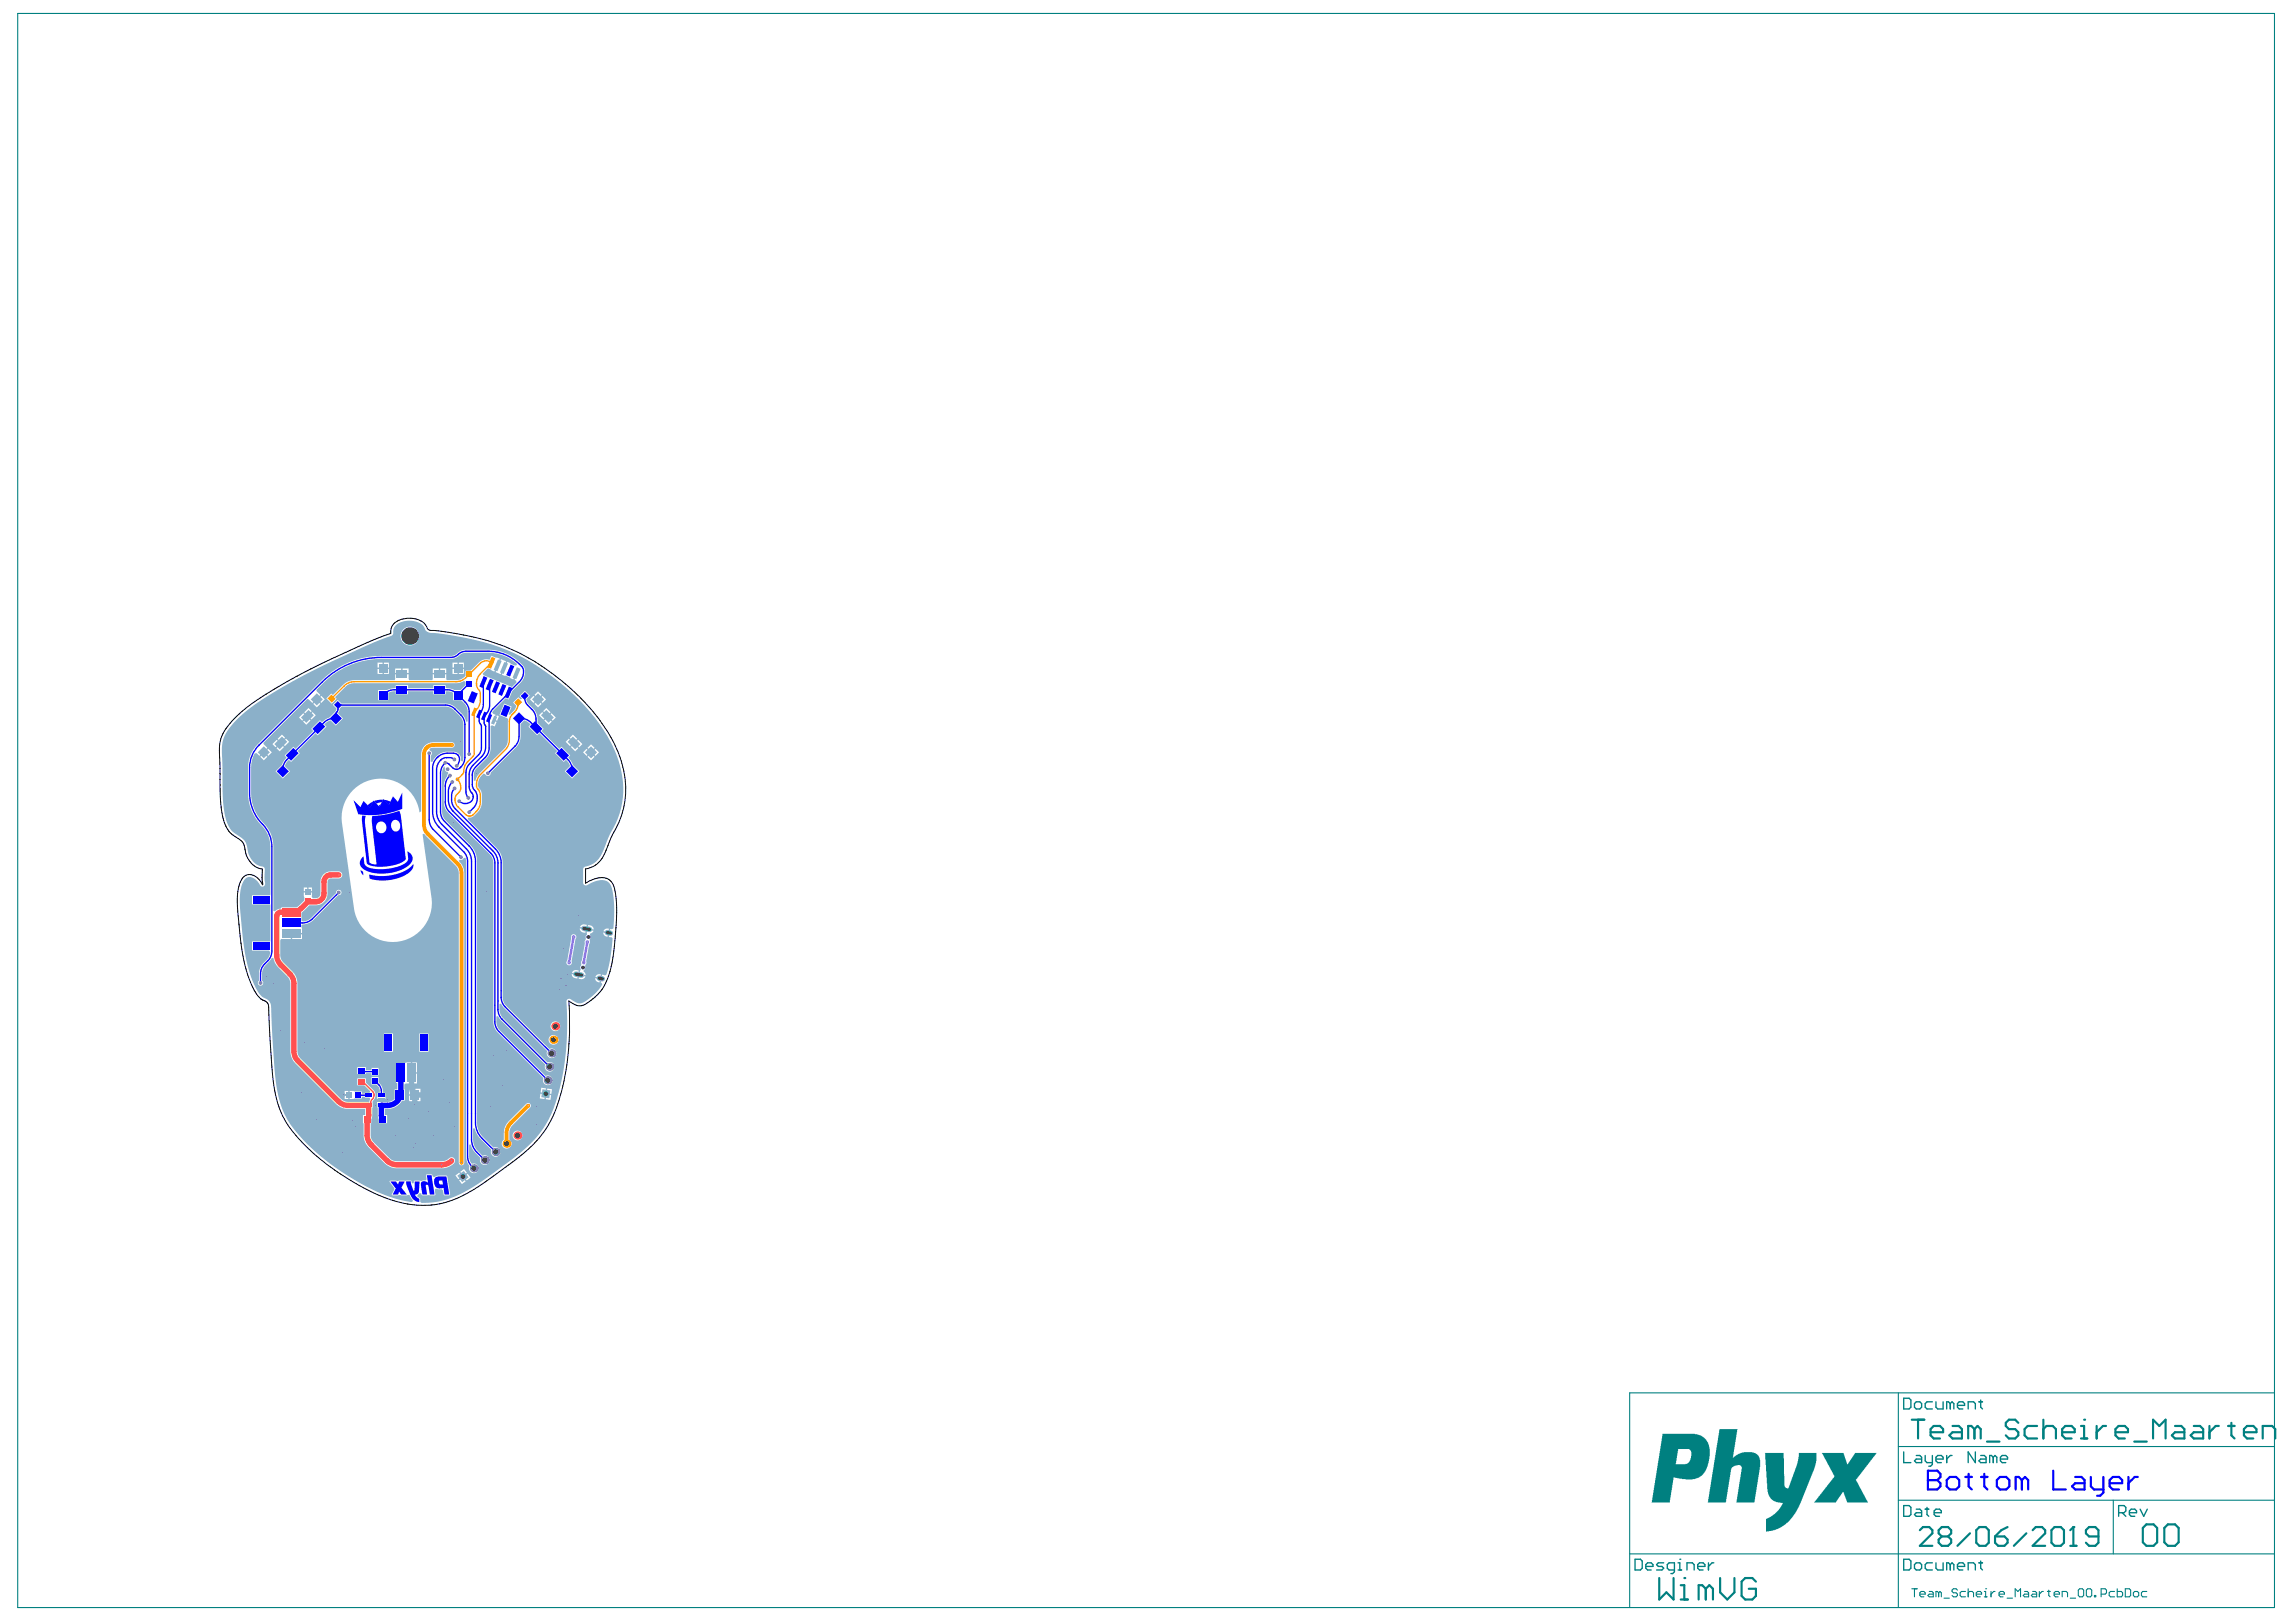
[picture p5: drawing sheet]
<svg xmlns="http://www.w3.org/2000/svg" width="297mm" height="210mm" viewBox="0 0 297 210" stroke-linecap="round" stroke-linejoin="round" font-family="sans-serif">
<g fill="#008080">
<path d="M228.3 188h2.4l.2 4.3 .2 .3h.1h.2l1.1-3.1 .2-1v-.5h2.3v1.1l-.4 1.2-1.8 4.6-.8 1.3-1 1.1-1 .6-.8 .2-.7 .1v-1.1a.45 .45 0 0 1 .4-.7l.7-.4 .5-.6 .5-.9-.6-.1-.6-.2-.4-.3-.2-.5-.2-.7z"/>
<path d="M235.7 188h2.8l.4 1.5 .2-.1 .9-1.4h2.8l-2.6 3.4a.38 .38 0 0 0 .1 .5l1.4 2.5h-2.7l-.5-1.3h-.1l-.9 1.3h-2.8l2.2-2.7 .2-.3a.34 .34 0 0 0 .1-.6z"/>
<path d="M222.5 184.9h2.3l-.6 3.7 .7-.5 .7-.2 1.3 .1 .4 .2 .3 .4 .1 .3v.9l-.7 4.6h-2.4l.7-4.1a.58 .58 0 0 0-.1-.7h-.7l-.3 .2a.59 .59 0 0 0-.3 .7l-.6 3.9h-2.4z"/>
<path d="M215.1 185.5h4.2l.8 .3 .6 .5 .4 .7 .1 .5-.1 1.3-.2 .9-.3 .7-.4 .6-.4 .2-.8 .3h-.9l-1.6-.3-.5 3.2h-2.3zM217.1 187.5l-.3 2h1.3l.3-.1 .3-.5 .1-.8a.56 .56 0 0 0-.3-.6z"/>
</g>
<g fill="none" stroke="#008080" stroke-width=".14">
<path d="M2.3 1.7h292v206.3h-292zM245.6 180.3v27.7M245.6 194.1h48.7M245.6 187.2h48.7M273.4 194.1v7M294.3 180.3h-83.5v27.7M210.8 201.1h83.5M247.3 205.6h.7M247.7 205.6v1M248.4 206.3h.7v-.2l-.2-.1h-.4l-.1 .1v.4l.1 .1h.4M249.6 206h.3l.2 .1v.5h-.5l-.2-.1 .2-.2h.5M250.8 206.1l-.2-.1h-.1v.6"/>
<path d="M250.8 206.1v.5M250.8 206.1l.2-.1 .2 .1v.5M251.5 206.8h.7M253.2 205.8l-.1-.2h-.4l-.2 .2v.2l.2 .1h.4l.1 .2v.2l-.1 .1h-.4l-.2-.1M254.3 206h-.5l-.2 .1v.4l.2 .1h.5M254.6 206.1l.2-.1h.3l.2 .1v.5M254.6 205.6v1M255.7 206.3h.7v-.2l-.2-.1h-.4l-.1 .1v.4l.1 .1h.4M256.7 206.6h.4M256.7 206h.2v.6M256.9 205.6h.1M257.6 206v.6"/>
<path d="M258.1 206h-.2l-.3 .3M258.6 206.3h.7v-.2l-.2-.1h-.3l-.2 .1v.4l.2 .1h.3M259.7 206.8h.7M260.7 206.6v-1l.4 .4 .3-.4v1M261.9 206h.4l.1 .1v.5h-.5l-.1-.1 .1-.2h.5M263 206h.3l.2 .1v.5h-.5l-.2-.1 .2-.2h.5M263.8 206v.6M264.4 206h-.2l-.4 .3M264.9 206h.3M265.1 205.8v.7l.1 .1M265.7 206.3h.7v-.2l-.1-.1h-.4l-.2 .1v.4l.2 .1h.4M266.8 206.6v-.6h.5l.2 .1v.5"/>
<path d="M267.8 206.8h.7M269 205.6h.4l.2 .2v.7l-.2 .1h-.4l-.1-.1v-.7zM269.9 205.8l.2-.2h.3l.2 .2v.7l-.2 .1h-.3l-.2-.1zM271 206.5h.1v.1h-.1zM271.8 206.3h.5l.2-.2v-.3l-.2-.2h-.5v1M273.6 206h-.6l-.1 .1v.4l.1 .1h.6M273.9 205.6v1h.5l.2-.1v-.4l-.2-.1h-.5M275 205.6h.5l.1 .2v.7l-.1 .1h-.5zM276 206.1l.2-.1h.3l.2 .1v.4l-.2 .1h-.3l-.2-.1zM277.7 206h-.5l-.2 .1v.4l.2 .1h.5"/>
</g>
<g fill="none" stroke="#008080" stroke-width=".18">
<path d="M246.3 194.8h.7l.2 .3v.9l-.2 .2h-.7zM246.3 180.9h.7l.2 .3v.9l-.2 .2h-.7zM246.3 187.9v1.4h.9M247.7 181.6l.2-.2h.5l.2 .2v.5l-.2 .2h-.5l-.2-.2zM247.9 195.3h.5l.2 .2v.7h-.7l-.2-.2 .2-.2h.7M247.9 188.4h.5l.2 .2v.7h-.7l-.2-.3 .2-.2h.7M249.1 195.3h.4M249.1 188.4v.6l.2 .3h.7M249.3 195.1v.9l.2 .2M250 181.4h-.7l-.2 .2v.5l.2 .2h.7M250 188.4v1.1l-.2 .2h-.3M250.2 195.8h1v-.3l-.3-.2h-.4l-.3 .2v.5l.3 .2h.4"/>
<path d="M250.5 188.8h.9v-.2l-.2-.2h-.5l-.2 .2v.4l.2 .3h.5M250.5 181.4v.7l.2 .2h.7v-.9M251.8 188.4v.9M252.3 181.6l-.2-.2h-.3v.9M252.3 181.6l.2-.2 .3 .2v.7M252.3 181.6v.7M252.5 188.4h-.2l-.5 .4M253.2 181.9h1v-.3l-.3-.2h-.4l-.3 .2v.5l.3 .2h.4M254.6 182.3v-.9h.7l.3 .2v.7M255.6 187.9v1.4l-1-1.4v1.4M256 181.4h.5M256.2 188.4h.5l.2 .2v.7h-.7l-.2-.3 .2-.2h.7"/>
<path d="M256.2 181.2v.9l.3 .2M257.9 188.6l-.3-.2h-.2v.9M257.9 188.6v.7M257.9 188.6l.2-.2 .2 .2v.7M258.8 188.8h.9v-.2l-.2-.2h-.5l-.2 .2v.4l.2 .3h.5M274.1 195.8h.7l.2-.3v-.4l-.2-.3h-.7v1.4M274.6 195.8l.4 .4M275.5 195.8h.9v-.3l-.2-.2h-.5l-.2 .2v.5l.2 .2h.5M276.9 195.3l.4 .9 .5-.9M211.5 201.8h.7l.3 .2v.9l-.3 .3h-.7zM212.9 202.7h.9v-.2l-.2-.3h-.4l-.3 .3v.4l.3 .3h.4M215.2 202.2h-.7l-.2 .3 .2 .2h.5l.2 .2-.2 .3h-.7"/>
<path d="M216.6 203.2h-.7l-.2-.3v-.4l.2-.3h.7v1.2l-.2 .2h-.2M217.1 203.2h.5M217.1 202.2h.2v1M217.3 201.8h.1M218.2 203.2v-1h.7l.3 .3v.7M219.6 202.7h1v-.2l-.3-.3h-.4l-.3 .3v.4l.3 .3h.4M221 202.2v1M221.7 202.2h-.2l-.5 .5M246.3 201.8h.7l.2 .2v.9l-.2 .3h-.7zM247.7 202.5l.2-.3h.5l.2 .3v.4l-.2 .3h-.5l-.2-.3zM250 202.2h-.7l-.2 .3v.4l.2 .3h.7M250.5 202.2v.7l.2 .3h.7v-1"/>
<path d="M252.3 202.5l-.2-.3h-.3v1M252.3 202.5v.7M252.3 202.5l.2-.3 .3 .3v.7M253.2 202.7h1v-.2l-.3-.3h-.4l-.3 .3v.4l.3 .3h.4M254.6 203.2v-1h.7l.3 .3v.7M256 202.2h.5M256.2 202v.9l.3 .3"/>
</g>
<g fill="none" stroke="#008080" stroke-width=".28">
<path d="M247.3 183.7h1.7M248.1 183.7v2.5M248.4 198l.4-.4h.8l.4 .4v.4l-1.6 1.6h1.6M249.8 185.3h1.6v-.4l-.4-.4h-.8l-.4 .4v.8l.4 .5h.8M251.2 198.8l-.4 .4v.4l.4 .4h.8l.4-.4v-.4l-.4-.4M251.2 198.8l-.4-.4v-.4l.4-.4h.8l.4 .4v.4l-.4 .4M251.2 198.8h.8M252.6 184.5h.8l.4 .4v1.3h-1.2l-.4-.5 .4-.4h1.2M254.9 198.4l-1.7 1.6M255.4 184.9l-.4-.4h-.4v1.7M255.4 184.9v1.3M255.4 184.9l.4-.4 .4 .4v1.3"/>
<path d="M255.7 198l.4-.4h.8l.4 .4v1.6l-.4 .4h-.8l-.4-.4zM257.1 186.6h1.6M258.1 198.8h1.2l.4 .4v.4l-.4 .4h-.8l-.4-.4zM259.7 197.6l-.8 .4-.8 .8M261.1 184.1l-.4-.4h-.8l-.4 .4v.4l.4 .4h.8l.4 .4v.4l-.4 .5h-.8l-.4-.5M262.2 198.4l-1.7 1.6M263 198l.4-.4h.8l.4 .4v.4l-1.6 1.6h1.6M263.5 184.5h-1.2l-.4 .4v.8l.4 .5h1.2M264.4 184.9l.4-.4h.8l.4 .4v1.3M264.4 183.7v2.5M265.4 198l.4-.4h.8l.4 .4v1.6l-.4 .4h-.8l-.4-.4zM266.8 185.3h1.6v-.4l-.4-.4h-.8l-.4 .4v.8l.4 .5h.8"/>
<path d="M268.2 197.6h.1M268.2 197.6v2.4M268.2 197.6l-.4 .4M269.2 186.2h.8M269.2 184.5h.4v1.7M269.6 183.7h.1M271.2 184.5v1.7M271.5 198.8h-1.2l-.4-.4v-.4l.4-.4h.8l.4 .4v1.6l-.4 .4h-.8l-.4-.4M272.5 184.5h-.4l-.9 .8M273.7 185.3h1.6v-.4l-.4-.4h-.8l-.4 .4v.8l.4 .5h.8M276.1 186.6h1.6M277.2 197.7l.5-.4h.9l.5 .4v1.9l-.5 .4h-.9l-.5-.4z"/>
<path d="M278.5 186.2v-2.5l.9 .8 .8-.8v2.5M280 197.7l.5-.4h.9l.5 .4v1.9l-.5 .4h-.9l-.5-.4zM281.4 184.5h.8l.4 .4v1.3h-1.2l-.4-.5 .4-.4h1.2M283.8 184.5h.8l.4 .4v1.3h-1.2l-.4-.5 .4-.4h1.2M285.8 184.5v1.7M287.1 184.5h-.4l-.9 .8M288.3 184.5h.8M288.7 184.1v1.6l.4 .5M290.3 185.3h1.6v-.4l-.4-.4h-.8l-.4 .4v.8l.4 .5h.8M292.7 186.2v-1.7h1.2l.5 .4v1.3M214.7 204.2v2.8l.9-.9 .9 .9v-2.8M217.4 207h1"/>
<path d="M217.4 205.1h.5v1.9M217.9 204.2h.1M220.7 205.6l-.5-.5h-.4v1.9M220.7 205.6v1.4M220.7 205.6l.4-.5 .5 .5v1.4M222.5 204.2v1.9l1 .9 .9-.9v-1.9M227.2 204.7l-.5-.5h-.9l-.5 .5v1.8l.5 .5h.9l.5-.5v-.9h-1M267.8 200h.8"/>
</g>
<g fill="#00f">
<path d="M46.6 112.6l.4 .2v.5l-.3-.4z"/>
<path d="M48.9 104.3l.4-.2-.2 .4z"/>
<path d="M47.5 104.2l.8-.5-.4 .9z"/>
<path d="M49.6 103.5l.9 .3-.2 .4z"/>
<path d="M48.4 103.7l.5-.2h.7l-.2 .3-.7 .2z"/>
</g>
<path d="M64.5 92.5l.2 .1v.1h-.2z" fill="#8bb0c9"/>
<g fill="#00f">
<path d="M55.2 152.1h.6l.4 2.5h-.6l-.2-1.2-.1-.1-.2 .1 .2 1.2h-.7l-.1-1.5 .1-.2h.2h.3l.3 .2z"/>
<path d="M50.5 152.9h.7l.3 .4 .1-.4h.8l-.5 .8 .7 .9h-.7l-.2-.4-.2 .4h-.7l.4-.8z"/>
<path d="M52.6 152.9h.5l.4 1.2 .1-.1 .1-1.1h.6l-.1 1.4-.2 .2-.3 .1 .3 .4 .2 .1v.5l-.5-.2-.4-.4-.7-1.5z"/>
<path d="M45.7 103.6l.9 .9 .4-.8 .9 .8 .4-.9 .8 .8 .5-1 .7 .8 .5-1.1 .7 .7 .5-1.2v2.1a10.7 10.7 0 0 1-5.7 .7z"/>
<path d="M47.8 113.2l1 .2a7.1 7.1 0 0 0 3.3-.6l.8-.5 .6-.5a1.8 1.8 0 0 1-1.3 1.6 6.4 6.4 0 0 1-4 .4l-.4-.1z"/>
<path d="M46.9 110.9l.1-.1 .2 1 .2 .3 .8 .3 1.3 .1 1.7-.3 1.2-.5 .4-.5-.1-1 .6 .5a1.27 1.27 0 0 1-.8 1.6l-.4 .2a5.3 5.3 0 0 1-5.2-.1l-.1-.1a.96 .96 0 0 1 .1-1.4z"/>
<path d="M56.3 152.5l-.1 .5 .2 .6 .3 .2 .7-.1 .1 .9h.6l-.3-2.3h-1.2zM56.8 152.8h.4l.1 .5-.4-.1z"/>
<path d="M46.9 105.5l.4 .1-.1 .9 .6 5.1 .4 .2 .5 .1-.6-5.5 .1-.8 1.9-.2 1.6-.5 .2 .8 .6 5.4-.1 .2-1 .5-1.5 .3h-1.5l-.9-.3-.7-5.5zM50.8 106.3l-.2 .4 .1 .5 .3 .4h.4l.4-.5-.1-.6-.2-.2-.2-.2h-.3zM48.9 106.5l-.1 .1a.81 .81 0 0 0 .4 1.2 .73 .73 0 0 0 .8-.9 .73 .73 0 0 0-1.1-.4z"/>
</g>
<path d="M30.6 93.1l2-1.6 2.5-1.7a76.4 76.4 0 0 1 7.9-4.3l5.3-2.3 2.3-.9 .3-.3a1.35 1.35 0 0 1 1-1.5 3.1 3.1 0 0 1 2.4 .1 1.71 1.71 0 0 1 .8 1l.6 .3 1.5 .1 2.8 .5a27.8 27.8 0 0 1 15.6 8.8 17.7 17.7 0 0 1 4.9 9.1 10.8 10.8 0 0 1-1.5 7.5l-.9 2a3.2 3.2 0 0 1-2.5 2.3l-.2 .3v1.7a.36 .36 0 0 0 .6 .3l1-.5 1-.1a1.35 1.35 0 0 1 1.2 1.3l.2 1.9v2.2v.8l-.3 .2-.2-.1-.1 1.1h.3l.2 .1-.3 2.4-.4 1.8a.6 .6 0 0 1-.4 .6l-.3-.1-.2 1.1 .2 .2-.3 .4-.7 .9-1.1 .8a1.35 1.35 0 0 1-1.8-.1l-.2-.1a.35 .35 0 0 0-.5 .3 32.8 32.8 0 0 1-2 14.6 12.6 12.6 0 0 1-2.8 3.9l-2.2 1.9-4.7 3.4a12.7 12.7 0 0 1-6.2 2.3l-1-.1-.1-.5-.3-.2v-.3l.3-.2 .2 .1 .1 .2h1.6l.1-.1-.1-.6 .3-.2 .7 .1 .1 .2 .1 .6h.8l-.4-2.5-1.1-.1-.5 .2-.4-.3h-.6l-.1 .1 .1 .5-.2 .1-1.3 .1-.2 .1v.2l-.2 .1-.2-.4h-2.7v.2l.6 .8-.3 .9 2.2-.1 .5 .8-.1 .1a17.1 17.1 0 0 1-6.5-2.3 28.4 28.4 0 0 1-9.2-7.7 11.4 11.4 0 0 1-1.7-4l-.4-3.5-.4-7.9-.4-.6-.8-.5-.7-.9-.7-1.6-.5-1.8-.5-2.8-.4-4.2-.1-1.8 .2-1.3a1.19 1.19 0 0 1 1.3-1.1l.7 .5 .4 .5a.36 .36 0 0 0 .4 .2 .36 .36 0 0 0 .3-.3l-.1-.8 .1-1.1a.37 .37 0 0 0-.4-.4l-.7-.2-.6-.6-.4-.7-.3-1.2-.2-.5-.4-.4-1.3-1-.4-.6-.3-.7-.3-1.2-.2-1.7-.1-6.7a5.2 5.2 0 0 1 1.9-3.5zM51.8 82.3a1.25 1.25 0 0 0 2.5 0 1.25 1.25 0 0 0-2.5 0zM33.3 96.3a4.3 4.3 0 0 0-1.2 3v3.3a6.3 6.3 0 0 0 2.1 4.6 3.9 3.9 0 0 1 .8 2.6v6.1h-2.4v1.1h2.4v.2v4.6h-2.4v1.2h2.2l.2 .2a2.98 2.98 0 0 1-1.1 1.7l-.4 .8v1.2a.35 .35 0 0 0-.1 .5 .35 .35 0 0 0 .6 0 .35 .35 0 0 0-.1-.5v-.9a2.87 2.87 0 0 1 1.1-1.8l.2-.2h.2a2.16 2.16 0 0 0 .6 1.2l1.2 1.2a1.3 1.3 0 0 1 .4 .9v8.7a2.2 2.2 0 0 0 .6 1.6l5.3 5.3a2.2 2.2 0 0 0 1.5 .6h2.2v.8h-.2l.1 2.9a2.19 2.19 0 0 0 .6 1.3l2.1 2a2.2 2.2 0 0 0 1.5 .7h5.9a1.66 1.66 0 0 0 1.7-1 .51 .51 0 0 0-.4-.4 .51 .51 0 0 0-.6 .3l-.7 .2h-5.9a1.3 1.3 0 0 1-.9-.4l-2.1-2.1a1.29 1.29 0 0 1-.4-.9v-1.5h.1l.2-1.1v-1.8l.1-.1a.94 .94 0 0 0-.1-1.4l-.9-.9v-.6h-1.1v1h.9l.8 .7-.1 .2h-.6v.1h-.4v-.3h-1.6v1h1.6v-.3h.4v.1h.6l.1 .3-.1 .3h-2.8a1.3 1.3 0 0 1-.9-.4l-5.2-5.2a1.3 1.3 0 0 1-.4-1v-8.7a2.2 2.2 0 0 0-.7-1.6l-1.2-1.2a1.3 1.3 0 0 1-.3-.9v-1.9l.1-.2h1.2v-.7l.1-.1h1.4l-.1-1 .2-.1 .6-.1 .5-.2 3.5-3.5a.35 .35 0 0 0 .4-.3 .35 .35 0 0 0-.4-.4 .35 .35 0 0 0-.3 .5l-3.2 3.2a1.21 1.21 0 0 1-1.3 .3v-1l1-.9h.9a1.49 1.49 0 0 0 1.5-1.5v-1.6a.41 .41 0 0 1 .4-.4h1.1a.46 .46 0 0 0 .4-.5 .46 .46 0 0 0-.5-.4h-1a1.32 1.32 0 0 0-1.3 1.3l-.1 1.7-.2 .4h-.7l-.2-.2 .1-.5h-1.1l.1 1-.9 .9h-2.1l-.1 .2-.5 .1-.2 .2h-.2v-8.3a4.3 4.3 0 0 0-1.4-3.2 5.5 5.5 0 0 1-1.5-3.8v-3.3a3.8 3.8 0 0 1 .4-1.8h.3l.3 .3 1.1-1-.5-.5v-.2l5.7-5.7 .6 .6 1-1.1-.4-.4-.1-.2a11 11 0 0 1 8.7-4h8.8a2.45 2.45 0 0 0 1.4-.7l.5-.1h2.8a5.5 5.5 0 0 1 3.8 1.4l-.1 .2h-.2l-1-.5-.7 1.7 .5 .2 1 .4 .3-.8 .2 .1-.3 .8 .2 .1v.2l-.6 .6-3.7-1.5-.1-.2 .7-.7 .9 .4 .6-1.7-1-.3-.3 .5-.4-.1a1.41 1.41 0 0 0-1.1 .6l-.9 .9h-.7v.7l-.3 .3-.6 .2h-1.5l-.1-.7h-1.7l-.1 .7h-3v-.7h-1.8v.7h-5.6l-.8 .4-1.6 1.5-.2-.2-.7 .7 .7 .7 .7-.7-.3-.2 1.4-1.3a1.55 1.55 0 0 1 1.1-.5h13.2l.6-.1 .4-.2 .2 .1v.4l-.6 .7h-.8l-1.1-.3v-.3h-1.6v.4h-3.3v-.4h-1.6v.3l-1.1 .3h-1.2v1.3h1.3v-.9l.5-.2h.5v.3h1.6v-.3h3.3v.3h1.6v-.3h.2l.7 .2v.9h1.1l.4 .4a1.55 1.55 0 0 1 .4 1.1v1.3h-.2l-.3-.8-1-1-.5-.3-.6-.2-13.7-.1-.5-.4-.6 .6 .4 .5-.2 .4-.7 .8-1 .5-.2-.2-1.1 1.1 .2 .3-2.3 2.3-.2-.3-1.2 1.2 .3 .2-.6 1-.8 .8 .9 .9 .9-.9-.7-.7 .2-.4 .4-.4 .3 .3 1.1-1.1-.3-.3 2.3-2.3 .3 .3 1.1-1.2-.2-.2 .1-.2 .7-.4 .6 .7 1-.9-.7-.7 .2-.5 .3-.4h13.4a1.55 1.55 0 0 1 1.1 .5l.8 .8a1.55 1.55 0 0 1 .4 1.1v4.2v.5l-.3-.1-.1-.6-.3-.4-.5-.1h-.8a2.24 2.24 0 0 0-2 1.3h-.2v-.8l.2-.2a.35 .35 0 0 0-.3-.5l-.1-.2 .5-.1h2.5a.35 .35 0 0 0 .3-.4 .35 .35 0 0 0-.3-.3h-2.5a1.55 1.55 0 0 0-1.5 1.5v7.4l-.2 .1a5.1 5.1 0 0 0-5.7-4.3 5.1 5.1 0 0 0-4.4 5.7l1.6 11a5.1 5.1 0 0 0 5.7 4.4 5.1 5.1 0 0 0 4.3-5.8l-1.1-8.1 .2-.1 4.1 4.1 .3 .7 .1 37.9a.35 .35 0 0 0 .4 .2 .35 .35 0 0 0 .3-.3v-37.5a2.28 2.28 0 0 0-.8-1.6l.2-.1a.35 .35 0 0 0 .5-.2l.2-.1 .1 .5v38.1l.1 .7 .3 .6a.63 .63 0 0 0 .5 .9 .63 .63 0 0 0 .7-.7 .63 .63 0 0 0-.8-.5 1.2 1.2 0 0 1-.4-1v-1.5h.2l.4 .8 .9 .9a.63 .63 0 0 0 .4 1 .63 .63 0 0 0 .7-.8 .63 .63 0 0 0-.9-.4l-.6-.7a2.07 2.07 0 0 1-.6-1.4v-1.5h.2l.5 1.1 1.6 1.7a.63 .63 0 0 0 .5 .9 .63 .63 0 0 0 .7-.7 .63 .63 0 0 0-.9-.5l-1.3-1.4a2.57 2.57 0 0 1-.8-1.8v-33.8a2.95 2.95 0 0 0-.9-2.1l-3.2-3.2a1.55 1.55 0 0 1-.4-1.1v-5.1l.2-.8 .2 .2a.35 .35 0 0 0 .3 .5l.1 .2-.5 1-.1 .6v2.1l.2 .9 .4 .5 5.4 5.4a1.55 1.55 0 0 1 .4 1.1v20.8l.2 .6 .4 .5 5.9 5.9a.63 .63 0 0 0 .5 .9 .63 .63 0 0 0 .7-.7 .63 .63 0 0 0-.9-.5l-5.9-5.9a2.08 2.08 0 0 1-.5-1.8h.2l.4 .5 5.8 5.8a.63 .63 0 0 0 .4 .9 .63 .63 0 0 0 .7-.7 .63 .63 0 0 0-.9-.5l-5.7-5.8a1.54 1.54 0 0 1-.5-1.1v-.7h.2l.4 .5 5.6 5.7a.63 .63 0 0 0 .5 .8 .63 .63 0 0 0 .7-.7 .63 .63 0 0 0-.9-.5l-5.6-5.5a1.54 1.54 0 0 1-.5-1.1v-17.9a2.76 2.76 0 0 0-.8-1.5l-3.7-3.7 .1-.2h.4l.4-.2 .7-.9 .2-.6v-1.2l-.2-.7a1.38 1.38 0 0 1 .5-2.1l.2 .1a.35 .35 0 0 0 .4 .2 .35 .35 0 0 0 .3-.4l3.5-3.5 .3-.9v-1.9l.5-.5 .5 .2 .3 .4-.2 .2 1.1 1.2 .3-.3 2.3 2.3-.3 .3 1.1 1.1 .3-.3 .2 .2 .3 .6-.6 .7 .9 .9 .9-.9-.8-.8-.6-1 .3-.2-1.2-1.2-.2 .3-2.3-2.3 .2-.3-.8-.8v-.7l-.2-.6-1.1-1.4-.1-.3 .4-.5-.6-.6-.7 .7 .4 .3-.3 .1-.2-.3-.7 .7 .4 .4-.2 .5-.6 .7-.2-.1 .4-1-1-.3-.6 1.4-.1 .2-.2-.1-.3 .6 .3 .1 .4-.7 1 .4v2.8l-.1 .6-.4 .5-3.2 3.2-.3 .5-.2 .5-.2-.1v-1l.2-.4 1.6-1.6 .3-.6 .1-.6v-2.8l.1-.1 .4 .1 .2-.6-.3-.1-.1-.1 .3-.7-.3-.1-.1-.2 1.7-1.8 .4 .1 .5-1.1 1.1-1.1a1.73 1.73 0 0 0 .2-2.2l-.7-.7a5.9 5.9 0 0 0-3.8-1.3h-2.8a2.49 2.49 0 0 0-1.5 .7l-.4 .1h-9a11 11 0 0 0-8 3.4zM49.7 85.7v.7h.6v-.7zM48.8 85.7v.7h.7v-.7zM59.4 85.7v.7h.6v-.7zM58.5 85.7v.7h.7v-.7zM56.9 86.5v.6h.8v-.6zM56 86.5v.6h.8v-.6zM52.1 86.5v.6h.8v-.6zM51.1 86.5v.6h.8v-.6zM59.4 86.6v.6h.6v-.6zM58.5 86.6v.6h.7v-.6zM49.7 86.6v.6h.6v-.6zM48.8 86.6v.6h.7v-.6zM64.8 85.3l-.7 1.7 .7 .2 .7-1.6zM69.2 89.9l.4 .5 .5-.5-.5-.4zM69.7 90.5l.5 .5 .4-.5-.4-.4zM68.6 90.5l.4 .5 .5-.5-.5-.4zM41.1 90.5l.5 .5 .4-.5-.4-.4zM69.2 91.1l.4 .4 .5-.4-.5-.5zM40.5 91.1l.5 .4 .4-.4-.4-.5zM39.4 92.2l.4 .4 .5-.6-.4-.4zM70.3 92l.5 .6 .4-.4-.5-.6zM39.9 92.7l.4 .4 .6-.5-.5-.4zM69.7 92.6l.6 .5 .4-.4-.6-.5zM38.7 92.9l.4 .4 .5-.6-.4-.4zM70.9 92.7l.6 .6 .4-.4-.5-.6zM70.4 93.2l.6 .6 .4-.4-.6-.6zM39.2 93.4l.4 .4 .6-.6-.4-.4zM35.9 95.6l.4 .4 .6-.5-.4-.4zM73.7 95.5l.6 .5 .4-.4-.6-.5zM36.5 96.1l.4 .5 .5-.6-.4-.4zM73.2 96l.5 .6 .4-.5-.5-.5zM35.2 96.3l.4 .4 .6-.6-.4-.4zM74.4 96.1l.5 .6 .4-.4-.5-.6zM73.9 96.7l.5 .5 .4-.4-.5-.5zM35.8 96.8l.4 .4 .5-.5-.4-.4zM76 96.8l.5 .4 .4-.4-.4-.5zM34.3 97.4l.4 .4 .5-.4-.5-.5zM76.6 97.4l.4 .4 .5-.4-.5-.5zM75.4 97.4l.5 .4 .4-.4-.4-.5zM76 97.9l.5 .5 .4-.5-.4-.4zM33.7 97.9l.4 .5 .5-.5-.5-.4zM39.9 114.9v.4h.5v-.4zM39.3 114.9v.4h.4v-.4zM75.1 119.8l-.1 .2 .8 .1 .1-.4-.4-.1zM76.1 119.7l-.1 .4 .8 .2-.2-.4zM78.2 120.3l-.1 .2 .6 .1 .1-.4h-.4zM75 120.1l.2 .5 .5 .1 .1-.4zM78 120.7l.2 .4 .4 .1 .1-.4zM37.8 120.9v.6h1.3v-.6zM74 121l-.6 3.3a.35 .35 0 0 0-.1 .5 .35 .35 0 0 0 .5 .1 .35 .35 0 0 0 .1-.5l.6-2.9a.35 .35 0 0 0 0-.5 .35 .35 0 0 0-.5 0zM76 120.3l-.1 .7-.1 .1v.4l-.2 .4 .1 .2-.5 2.5v.3l-.1 .3v.2l-.1 .7 .8 .1-.2-.4a.29 .29 0 0 1 .1-.4l.6-3.5v-.3l.1-.3v-.2a.18 .18 0 0 1-.1-.2 .18 .18 0 0 1 .2-.1l.3-.3zM74.1 125.7l-.1 .2 .8 .1 .1-.4-.5-.1zM77.1 126.3l-.1 .1 .7 .1v-.4h-.4zM74 126.1l.1 .4 .6 .1 .1-.4zM74.9 126.2v.5h.5l.3-.3zM77 126.6l.2 .4 .3 .1 .1-.4zM71.2 132.8a.65 .65 0 0 0 1.3 0 .65 .65 0 0 0-1.3 0zM71 134.6a.63 .63 0 0 0 1.2 0 .63 .63 0 0 0-1.2 0zM54.3 133.7v2.4h1.1v-2.4zM49.7 133.7v2.4h1.1v-2.4zM53.3 137.5v1.3h.6v-1.3zM46.2 138.1v.9h1.1v-.1h.8v.3h.9v-1h-.9v.3h-.8v-.4zM53.3 138.9v1.3h.6v-1.3zM51.2 137.6v2.5h.2v.9h-.3v1.2l-.7 .4h-.5v-.1h-1.1l.2 2.9h1.1v-1.1h-.3v-.8h.3a2.15 2.15 0 0 0 1.9-1.1h.4l-.1-2.1a.89 .89 0 0 1 .9-.1v-2.7zM70 140.8l-.1 .6h.6l.1-.6zM70.8 140.9l-.1 .6 .6 .1 .1-.6zM44.6 141.2v.4h.5v-.4zM53.8 140.9v.7h.6v-.7zM52.9 140.9v.7h.7v-.7zM44.6 141.8v.4h.5v-.4zM69.9 141.5l-.1 .6 .6 .1 .1-.6zM48.1 139.4v.9h.6l.4 .6v.5h-.3v.9h1.1l-.1-.9h-.3v-.2a1.32 1.32 0 0 0-.4-1l-.1-.1v-.7zM70.7 141.6l-.1 .7h.6l.1-.6zM53.8 141.8v.7h.6v-.7zM52.9 141.8v.7h.7v-.7zM66.3 146.9a.65 .65 0 0 0 1.3 0 .65 .65 0 0 0-1.3 0zM65.8 145.1a2.65 2.65 0 0 0-.6 2.4 .63 .63 0 0 0-.1 .9 .63 .63 0 0 0 .9 0 .63 .63 0 0 0-.1-.9v-.9a1.37 1.37 0 0 1 .4-1l2.3-2.3a.35 .35 0 0 0 0-.5 .35 .35 0 0 0-.5 0zM59.5 151.6l.4 .5 .5-.3-.4-.5zM58.9 152.1l.4 .5 .5-.4-.4-.4zM60 152.3l.4 .5 .5-.4-.4-.5zM59.4 152.7l.4 .5 .4-.3-.3-.5z" fill="#8bb0c9"/>
<g fill="none" stroke="#00f" stroke-width=".18">
<path d="M32.3 99.3v3.3M36.6 99.6v.2M37.8 97.6l-.7 .7M43.4 92.5v.5h-.2M43.7 91.2v.6M49.8 89.8l-.2 .2M51 89.3h1M55.5 97.5v8.6M56 99.4v5.7M56.5 99.6v5.5M56.6 98l-.1 .1M56.9 89.3h.9"/>
<path d="M57 98.3v.1M57.6 98.7l-.1 .1M57.7 98h.5M57.9 97.5h.8M58.1 98.9h.1M58.1 98.9l.5 .4M59.1 89.8l1.1 1.1M59.6 99.3l-.1 .1M60.1 93.8v4.2M60.3 84.3h2.8M60.7 92.1v5.5M62 92.4v.9"/>
<path d="M62.3 94v2.8M62.3 97.9l-1.1 1.1M62.5 88.3v2.8M62.8 92.5l-.2 .2v.8M62.8 94v2.7M63.3 92.9v3.9M63.3 88.6v2.6M67.2 86l.3 .2M67.4 93h-.3v2.3M67.7 86.8v.2M67.9 90.1v.2M68.3 91.3l.5 .5"/>
<path d="M69.3 93.1v1.1M74 99.6v.2M35.2 109.6v13.5M37.7 119.4h1.5M57 100.1v5M57.6 101.7v2.1M58 102.4v1.1M58.2 100.4l-.1 .1M58.4 103v.5M60.1 104h.1M60.5 111.5v38.1M60.7 100.2v1.6"/>
<path d="M61 111.5v36M61.1 100.3v1.3M61.2 103.1h.1M61.2 104.6l-.5 .5M61.5 111.5v33.8M61.7 103.1v.2M64 111.7v20.5M64.4 111.7v18.9M64.8 111.7v17.4M33.7 126v1.2M34.7 124.3l-.5 .5M48.5 139.9h.1"/>
<path d="M49.3 141.2v.5M61 150.9l.3 .3"/>
</g>
<path d="M47.1 140.1h.1M48 142.7v.4M48.2 142.3h-.1M48.4 141.6v.2" fill="none" stroke="#ff5050" stroke-width=".18"/>
<path d="M48.5 142.7v.4M48.8 142.4h1.1" fill="none" stroke="#8bb0c9" stroke-width=".42"/>
<g fill="none" stroke="#ff9c00" stroke-width=".18">
<path d="M60.7 87.3l-.4 .4M61.2 97.9l-.7 .7M61.6 91.9l-.2 .2v5.4M61.6 88.4v.2M62.1 89.8v.8M65.9 95.1v.7M66.5 92.2l-.2 .3M67 90.9v.1M59.2 100.9h.1M59.2 104.4l1 1M59.4 102.5l-.3 .3M59.6 101.9v.1"/>
<path d="M59.8 100.2l-.6 .7M61.6 105l-.4 .4M61.7 101.5v.2M62.1 102.9v.9"/>
</g>
<path d="M53.7 141.7v1.2" fill="none" stroke="#8bb0c9" stroke-width=".7"/>
<path d="M65.1 86.5v.2M65.2 86.4v.1M44.5 141.7h.6" fill="none" stroke="#8bb0c9" stroke-width=".18"/>
<path d="M59.7 113v37.5M65.5 146.6v1.4" fill="none" stroke="#ff9c00" stroke-width=".49"/>
<path d="M35.8 118.6v5M36.3 118h1.4M40.9 116.7h-1.1l-.8 .8M41.9 114.1v1.6M42.8 113.2h1M36.3 124.9l1.2 1.1M48 148.1l2.1 2.1M57.1 150.7h.1" fill="none" stroke="#ff5050" stroke-width=".7"/>
<path d="M74.2 121.3l-.6 3.3" fill="none" stroke="#c6f" stroke-width=".35"/>
<path d="M50.1 143.1h-.8v1.2" fill="none" stroke="#00f" stroke-width=".7"/>
<circle cx="49.3" cy="143.1" r=".35" fill="#00f"/>
<path d="M36.3 118l-.2 .1-.2 .2-.1 .3M39 117.5a1.77 1.77 0 0 1-1.3 .5M41.9 115.7a1.04 1.04 0 0 1-1 1M42.8 113.2a.87 .87 0 0 0-.9 .9M35.8 123.6a1.76 1.76 0 0 0 .5 1.3M37.5 126a1.76 1.76 0 0 1 .5 1.3v8.7a1.76 1.76 0 0 0 .5 1.3l5.3 5.2a1.77 1.77 0 0 0 1.2 .6h2.7v1.2l-.2 .5v2.1a1.76 1.76 0 0 0 .5 1.2M50.1 150.2a1.77 1.77 0 0 0 1.2 .5h5.8M58.4 150.2a1.77 1.77 0 0 1-1.2 .5" fill="none" stroke="#ff5050" stroke-width=".7"/>
<path d="M46.8 140l.3 .1M47.1 140.1h.1M47.1 140.1l1.1 1.2 .2 .3M47.7 143.1h.3M48.1 142.3l-.1 .4M48.4 141.8l-.2 .5" fill="none" stroke="#ff5050" stroke-width=".18"/>
<g fill="none" stroke="#00f" stroke-width=".18">
<path d="M37.1 98.3a1.76 1.76 0 0 0-.5 1.3M43.2 93a1.77 1.77 0 0 0-1.3 .5l-4.1 4.1M43.7 91.8l-.3 .7M43.7 91.2h13.9a2.89 2.89 0 0 1 2.2 1.6l.3 .6v.4M51 89.3a1.77 1.77 0 0 0-1.2 .5M52 89.3h4.9M56.5 98.1a1.76 1.76 0 0 0-.5 1.3M57 98.4a1.76 1.76 0 0 0-.5 1.2M57.5 98.8a1.76 1.76 0 0 0-.5 1.3M57.6 98.7l.5 .2M57.7 98l-.5 .2-.2 .1M57.8 89.3a1.77 1.77 0 0 1 1.3 .5"/>
<path d="M57.9 97.5a1.77 1.77 0 0 0-1.3 .5M58.1 98.9h.1M58.2 98l.6 .3M58.6 99.3l.5 .3 .4-.2M58.7 97.5a.89 .89 0 0 1 .8 .6 .89 .89 0 0 1-.4 1M60.1 98a1.76 1.76 0 0 1-.5 1.3M60.2 90.9a1.76 1.76 0 0 1 .5 1.2M60.3 84.3a2.46 2.46 0 0 0-1.4 .7l-.5 .1h-9a10.8 10.8 0 0 0-7.7 3.1l-8.2 8.2a4.1 4.1 0 0 0-1.2 2.9M60.7 88.5l-1.4 1.5M61.2 99a1.72 1.72 0 0 0-.5 1.2M62 93.3l.3 .7M62.3 96.8l-.2 .7-1.3 1.3a1.6 1.6 0 0 0-.5 1.2v2.5v.3l.3 .5"/>
<path d="M62.5 91.1a1.76 1.76 0 0 1-.5 1.3M62.6 93.5l.2 .5M62.8 96.7a1.76 1.76 0 0 1-.5 1.2M63.1 84.3a5.8 5.8 0 0 1 4.1 1.7M63.3 96.8a1.76 1.76 0 0 1-.5 1.2l-1.3 1.3a1.4 1.4 0 0 0-.4 1M63.3 91.2a1.76 1.76 0 0 1-.5 1.3M67.1 95.3a1.76 1.76 0 0 1-.5 1.3l-3.5 3.5M67.4 93a1.77 1.77 0 0 1 1.2 .5l4.9 4.8a1.76 1.76 0 0 1 .5 1.3M67.5 86.2l.2 .6M67.7 87a1.76 1.76 0 0 1-.5 1.2l-3.4 3.5a1.71 1.71 0 0 0-.5 1.2M67.9 90.3a1.3 1.3 0 0 0 .4 1M68.8 91.8a1.76 1.76 0 0 1 .5 1.3"/>
<path d="M32.3 102.6a6.1 6.1 0 0 0 2 4.5 4.1 4.1 0 0 1 .9 2.5M43.8 115.5l-3.4 3.4a1.77 1.77 0 0 1-1.2 .5M55.5 106.1a1.76 1.76 0 0 0 .5 1.2l3.6 3.6M56 105.1a2.79 2.79 0 0 0 .8 1.9l3.2 3.2a1.76 1.76 0 0 1 .5 1.3M56.5 105.1a2.27 2.27 0 0 0 .6 1.6l3.2 3.1a2.28 2.28 0 0 1 .7 1.7M57 105.1a1.76 1.76 0 0 0 .5 1.2l3.2 3.2a2.79 2.79 0 0 1 .8 2M57.6 103.8a1.76 1.76 0 0 0 .5 1.2l5.4 5.4a1.76 1.76 0 0 1 .5 1.3M58 103.5a2.05 2.05 0 0 0 .6 1.5l5.2 5.1a2.16 2.16 0 0 1 .6 1.6M58.1 100.5a1.76 1.76 0 0 0-.5 1.2M58.4 103.5a1.63 1.63 0 0 0 .5 1.2l5.2 5.1a2.56 2.56 0 0 1 .7 1.9M58.5 101.2a1.72 1.72 0 0 0-.5 1.2M58.8 102a1.33 1.33 0 0 0-.4 1"/>
<path d="M59.4 103.7l.5 .2 .2 .1M60.7 101.8a1.88 1.88 0 0 0 .5 1.1v.2M61.1 101.6a1.4 1.4 0 0 0 .5 .9l.1 .6M61.2 103.1a.92 .92 0 0 1-1 .9M61.7 103.3a1.76 1.76 0 0 1-.5 1.3M34.2 124.8a1.76 1.76 0 0 0-.5 1.2M35.2 123.1a1.76 1.76 0 0 1-.5 1.2M46.8 138.5l.3 .2h1.4M48.5 139.9h.1M48.5 139.9a1.6 1.6 0 0 1 .8 1.3M64 132.2a1.76 1.76 0 0 0 .5 1.3l6.4 6.3M64.4 130.6h.1"/>
<path d="M64.4 130.6a1.76 1.76 0 0 0 .5 1.3l6.2 6.2M64.8 129.1h.1M64.8 129.1a1.76 1.76 0 0 0 .6 1.2l6 6M46.3 141.7h1.4M60.5 149.6a1.76 1.76 0 0 0 .5 1.3M61 147.5a2.28 2.28 0 0 0 .7 1.6l1 1M61.5 145.3a2.79 2.79 0 0 0 .8 2l1.8 1.8"/>
</g>
<path d="M53.2 138.9v1.8a1.42 1.42 0 0 0 .5 1h1.1" fill="none" stroke="#8bb0c9" stroke-width=".7"/>
<g fill="none" stroke="#ff9c00" stroke-width=".18">
<path d="M60.3 87.7a1.77 1.77 0 0 1-1.3 .5h-13.2a1.77 1.77 0 0 0-1.2 .5l-1.7 1.7M60.5 98.6a2.61 2.61 0 0 0-.6 1.5l-.1 .1M60.7 87.3l1.4-1.5a1.03 1.03 0 0 1 1.5 0l-1.4 1.4a1.76 1.76 0 0 0-.6 1.2M61.4 97.5l-.2 .4M61.6 88.6l.2 .5 .2 .3 .1 .4M62.1 90.6a1.76 1.76 0 0 1-.5 1.3M65.9 95.8a1.76 1.76 0 0 1-.5 1.2l-3.2 3.2a1.76 1.76 0 0 0-.5 1.3M66.3 92.5l-.4 .6v2M67 91a1.76 1.76 0 0 1-.5 1.2M59.1 102.8l-.2 .5a1.28 1.28 0 0 0 .3 1.1M59.2 100.9a1.42 1.42 0 0 1 .4 1M59.6 102l-.2 .5"/>
<path d="M60.2 105.4l.6 .2 .4-.2M61.7 101.7v.3a1.29 1.29 0 0 1 .4 .9M62.1 103.8a1.76 1.76 0 0 1-.5 1.2"/>
</g>
<path d="M58.5 96.4h-2.5a1.19 1.19 0 0 0-1.2 1.2v9.1a1.76 1.76 0 0 0 .6 1.2l3.8 3.9a1.76 1.76 0 0 1 .5 1.2M68.3 143.1l-2.2 2.3a1.76 1.76 0 0 0-.6 1.2" fill="none" stroke="#ff9c00" stroke-width=".49"/>
<path d="M51.9 138.9v2.4a1.72 1.72 0 0 1-1.8 1.8M49.3 144.3l.2 .5" fill="none" stroke="#00f" stroke-width=".7"/>
<path d="M76 121.9l-.5 2.7" fill="none" stroke="#c6f" stroke-width=".35"/>
<g fill="none" stroke="#00f" stroke-width=".28">
<path d="M249.4 191.5h.1M249.4 190.3h1.2l.4 .4v.4l-.4 .4 .4 .4v.4l-.4 .5h-1.2zM249.4 191.5h1.2M251.8 191.5l.5-.4h.8l.4 .4v.8l-.4 .5h-.8l-.5-.5zM254.3 191.1h.8M254.7 190.7v1.6l.4 .5M256.3 191.1h.8M256.7 190.7v1.6l.4 .5M258.3 191.5l.4-.4h.9l.4 .4v.8l-.4 .5h-.9l-.4-.5zM261.6 191.5l-.4-.4h-.4v1.7M261.6 191.5v1.3M261.6 191.5l.4-.4 .4 .4v1.3"/>
<path d="M265.6 190.3v2.5h1.7M268.5 191.1h.8l.4 .4v1.3h-1.2l-.4-.5 .4-.4h1.2M270.5 191.1v1.2l.4 .5h1.2M272.1 191.1v2.1l-.4 .4h-.4M272.9 191.9h1.7v-.4l-.5-.4h-.8l-.4 .4v.8l.4 .5h.8M275.4 191.1v1.7M276.6 191.1h-.4l-.8 .8"/>
</g>
<path d="M48.8 142.4l-.2 .1-.1 .2M50.1 142.3l-.2 .1" fill="none" stroke="#8bb0c9" stroke-width=".42"/>
<path d="M65.2 86.4l-.1 .1M65.2 86.5l-.1 .2" fill="none" stroke="#8bb0c9" stroke-width=".18"/>
<circle cx="60.6" cy="103.3" r=".24" fill="#808080"/>
<circle cx="60.6" cy="103.3" r=".09" fill="#a6968d"/>
<circle cx="59.4" cy="103.7" r=".24" fill="#808080"/>
<circle cx="59.4" cy="103.7" r=".09" fill="#a6968d"/>
<circle cx="60.7" cy="105.1" r=".24" fill="#808080"/>
<circle cx="60.7" cy="105.1" r=".09" fill="#a6968d"/>
<circle cx="69.3" cy="145.5" r=".24" fill="#8bb0c9"/>
<circle cx="69.3" cy="145.5" r=".09" fill="#a6968d"/>
<circle cx="69.4" cy="143.2" r=".24" fill="#8bb0c9"/>
<circle cx="69.4" cy="143.2" r=".09" fill="#a6968d"/>
<circle cx="65" cy="140.5" r=".24" fill="#8bb0c9"/>
<circle cx="65" cy="140.5" r=".09" fill="#a6968d"/>
<circle cx="63.8" cy="136.6" r=".24" fill="#8bb0c9"/>
<circle cx="63.8" cy="136.6" r=".09" fill="#a6968d"/>
<circle cx="65.5" cy="136" r=".24" fill="#8bb0c9"/>
<circle cx="65.5" cy="136" r=".09" fill="#a6968d"/>
<circle cx="58.7" cy="145.8" r=".24" fill="#8bb0c9"/>
<circle cx="58.7" cy="145.8" r=".09" fill="#a6968d"/>
<circle cx="63.5" cy="143.2" r=".24" fill="#8bb0c9"/>
<circle cx="63.5" cy="143.2" r=".09" fill="#a6968d"/>
<circle cx="62.5" cy="138.7" r=".24" fill="#8bb0c9"/>
<circle cx="62.5" cy="138.7" r=".09" fill="#a6968d"/>
<circle cx="58.2" cy="142.7" r=".24" fill="#8bb0c9"/>
<circle cx="58.2" cy="142.7" r=".09" fill="#a6968d"/>
<circle cx="56.1" cy="146.9" r=".24" fill="#8bb0c9"/>
<circle cx="56.1" cy="146.9" r=".09" fill="#a6968d"/>
<circle cx="52.8" cy="144.8" r=".24" fill="#8bb0c9"/>
<circle cx="52.8" cy="144.8" r=".09" fill="#a6968d"/>
<circle cx="55.4" cy="143.8" r=".24" fill="#8bb0c9"/>
<circle cx="55.4" cy="143.8" r=".09" fill="#a6968d"/>
<circle cx="57.4" cy="139.7" r=".24" fill="#8bb0c9"/>
<circle cx="57.4" cy="139.7" r=".09" fill="#a6968d"/>
<circle cx="42" cy="135.7" r=".24" fill="#8bb0c9"/>
<circle cx="42" cy="135.7" r=".09" fill="#a6968d"/>
<circle cx="37.4" cy="138.2" r=".24" fill="#8bb0c9"/>
<circle cx="37.4" cy="138.2" r=".09" fill="#a6968d"/>
<circle cx="36.3" cy="133.4" r=".24" fill="#8bb0c9"/>
<circle cx="36.3" cy="133.4" r=".09" fill="#a6968d"/>
<circle cx="39.4" cy="134.9" r=".24" fill="#8bb0c9"/>
<circle cx="39.4" cy="134.9" r=".09" fill="#a6968d"/>
<circle cx="43.7" cy="139" r=".24" fill="#8bb0c9"/>
<circle cx="43.7" cy="139" r=".09" fill="#a6968d"/>
<circle cx="44.3" cy="149.2" r=".24" fill="#8bb0c9"/>
<circle cx="44.3" cy="149.2" r=".09" fill="#a6968d"/>
<circle cx="41" cy="144.9" r=".24" fill="#8bb0c9"/>
<circle cx="41" cy="144.9" r=".09" fill="#a6968d"/>
<circle cx="39" cy="141.4" r=".24" fill="#8bb0c9"/>
<circle cx="39" cy="141.4" r=".09" fill="#a6968d"/>
<circle cx="58.5" cy="96.4" r=".24" fill="#ff9c00"/>
<circle cx="58.5" cy="96.4" r=".09" fill="#a6968d"/>
<circle cx="59.7" cy="150.5" r=".24" fill="#ff9c00"/>
<circle cx="59.7" cy="150.5" r=".09" fill="#a6968d"/>
<circle cx="55.5" cy="97.5" r=".24" fill="#808080"/>
<circle cx="55.5" cy="97.5" r=".09" fill="#a6968d"/>
<circle cx="59.6" cy="96" r=".24" fill="#8bb0c9"/>
<circle cx="59.6" cy="96" r=".09" fill="#a6968d"/>
<circle cx="59.6" cy="110.9" r=".24" fill="#808080"/>
<circle cx="59.6" cy="110.9" r=".09" fill="#a6968d"/>
<circle cx="63.1" cy="100.1" r=".24" fill="#808080"/>
<circle cx="63.1" cy="100.1" r=".09" fill="#a6968d"/>
<circle cx="59.1" cy="99.1" r=".24" fill="#808080"/>
<circle cx="59.1" cy="99.1" r=".09" fill="#a6968d"/>
<circle cx="60.7" cy="97.6" r=".24" fill="#808080"/>
<circle cx="60.7" cy="97.6" r=".09" fill="#a6968d"/>
<circle cx="58.8" cy="98.3" r=".24" fill="#808080"/>
<circle cx="58.8" cy="98.3" r=".09" fill="#a6968d"/>
<circle cx="57.6" cy="98.7" r=".24" fill="#808080"/>
<circle cx="57.6" cy="98.7" r=".09" fill="#a6968d"/>
<circle cx="58.7" cy="106.4" r=".24" fill="#8bb0c9"/>
<circle cx="58.7" cy="106.4" r=".09" fill="#a6968d"/>
<circle cx="58.2" cy="100.4" r=".24" fill="#808080"/>
<circle cx="58.2" cy="100.4" r=".09" fill="#a6968d"/>
<circle cx="58.5" cy="101.2" r=".24" fill="#808080"/>
<circle cx="58.5" cy="101.2" r=".09" fill="#a6968d"/>
<circle cx="58.8" cy="102" r=".24" fill="#808080"/>
<circle cx="58.8" cy="102" r=".09" fill="#a6968d"/>
<circle cx="68.3" cy="143.1" r=".24" fill="#ff9c00"/>
<circle cx="68.3" cy="143.1" r=".09" fill="#a6968d"/>
<circle cx="59.2" cy="100.9" r=".24" fill="#ff9c00"/>
<circle cx="59.2" cy="100.9" r=".09" fill="#a6968d"/>
<circle cx="33.7" cy="127.2" r=".24" fill="#808080"/>
<circle cx="33.7" cy="127.2" r=".09" fill="#a6968d"/>
<circle cx="61.6" cy="100.1" r=".24" fill="#8bb0c9"/>
<circle cx="61.6" cy="100.1" r=".09" fill="#a6968d"/>
<circle cx="57.9" cy="99.5" r=".24" fill="#808080"/>
<circle cx="57.9" cy="99.5" r=".09" fill="#a6968d"/>
<circle cx="35.4" cy="127.3" r=".24" fill="#8bb0c9"/>
<circle cx="35.4" cy="127.3" r=".09" fill="#a6968d"/>
<circle cx="34.5" cy="126.4" r=".24" fill="#8bb0c9"/>
<circle cx="34.5" cy="126.4" r=".09" fill="#a6968d"/>
<circle cx="62.9" cy="115.4" r=".24" fill="#8bb0c9"/>
<circle cx="62.9" cy="115.4" r=".09" fill="#a6968d"/>
<circle cx="45.2" cy="115.5" r=".24" fill="#8bb0c9"/>
<circle cx="45.2" cy="115.5" r=".09" fill="#a6968d"/>
<circle cx="43.8" cy="115.5" r=".24" fill="#808080"/>
<circle cx="43.8" cy="115.5" r=".09" fill="#a6968d"/>
<circle cx="43.8" cy="113.2" r=".24" fill="#ff5050"/>
<circle cx="43.8" cy="113.2" r=".09" fill="#a6968d"/>
<circle cx="46" cy="145.8" r=".24" fill="#8bb0c9"/>
<circle cx="46" cy="145.8" r=".09" fill="#a6968d"/>
<circle cx="57.1" cy="150.7" r=".24" fill="#ff5050"/>
<circle cx="57.1" cy="150.7" r=".09" fill="#a6968d"/>
<circle cx="58.4" cy="150.2" r=".24" fill="#ff5050"/>
<circle cx="58.4" cy="150.2" r=".09" fill="#a6968d"/>
<circle cx="51.1" cy="147" r=".24" fill="#8bb0c9"/>
<circle cx="51.1" cy="147" r=".09" fill="#a6968d"/>
<circle cx="45.6" cy="144.9" r=".24" fill="#8bb0c9"/>
<circle cx="45.6" cy="144.9" r=".09" fill="#a6968d"/>
<circle cx="54.8" cy="141.7" r=".24" fill="#8bb0c9"/>
<circle cx="54.8" cy="141.7" r=".09" fill="#a6968d"/>
<circle cx="53.7" cy="142.9" r=".24" fill="#8bb0c9"/>
<circle cx="53.7" cy="142.9" r=".09" fill="#a6968d"/>
<circle cx="48.5" cy="143.1" r=".24" fill="#8bb0c9"/>
<circle cx="48.5" cy="143.1" r=".09" fill="#a6968d"/>
<circle cx="50.1" cy="142.3" r=".24" fill="#8bb0c9"/>
<circle cx="50.1" cy="142.3" r=".09" fill="#a6968d"/>
<circle cx="44.5" cy="141.7" r=".24" fill="#8bb0c9"/>
<circle cx="44.5" cy="141.7" r=".09" fill="#a6968d"/>
<circle cx="53.7" cy="147.9" r=".24" fill="#8bb0c9"/>
<circle cx="53.7" cy="147.9" r=".09" fill="#a6968d"/>
<circle cx="53.5" cy="148.5" r=".24" fill="#8bb0c9"/>
<circle cx="53.5" cy="148.5" r=".09" fill="#a6968d"/>
<circle cx="72.4" cy="128.1" r=".24" fill="#8bb0c9"/>
<circle cx="72.4" cy="128.1" r=".09" fill="#a6968d"/>
<circle cx="72.6" cy="126.6" r=".24" fill="#8bb0c9"/>
<circle cx="72.6" cy="126.6" r=".09" fill="#a6968d"/>
<circle cx="73.4" cy="126.1" r=".24" fill="#8bb0c9"/>
<circle cx="73.4" cy="126.1" r=".09" fill="#a6968d"/>
<circle cx="73.2" cy="127.6" r=".24" fill="#8bb0c9"/>
<circle cx="73.2" cy="127.6" r=".09" fill="#a6968d"/>
<circle cx="74.8" cy="118.5" r=".24" fill="#8bb0c9"/>
<circle cx="74.8" cy="118.5" r=".09" fill="#a6968d"/>
<circle cx="72.8" cy="122.7" r=".24" fill="#8bb0c9"/>
<circle cx="72.8" cy="122.7" r=".09" fill="#a6968d"/>
<circle cx="76" cy="121.9" r=".24" fill="#c6f"/>
<circle cx="76" cy="121.9" r=".09" fill="#a6968d"/>
<circle cx="74.2" cy="121.3" r=".24" fill="#c6f"/>
<circle cx="74.2" cy="121.3" r=".09" fill="#a6968d"/>
<circle cx="75.5" cy="124.6" r=".24" fill="#c6f"/>
<circle cx="75.5" cy="124.6" r=".09" fill="#a6968d"/>
<circle cx="73.6" cy="124.6" r=".24" fill="#c6f"/>
<circle cx="73.6" cy="124.6" r=".09" fill="#a6968d"/>
<circle cx="75.4" cy="125.2" r=".23" fill="#808080"/>
<circle cx="75.4" cy="125.2" r=".23" fill="#1f4769"/>
<circle cx="70.9" cy="139.8" r=".53" fill="#808080"/>
<circle cx="70.9" cy="139.8" r=".31" fill="#1f4769"/>
<circle cx="71.1" cy="138.1" r=".53" fill="#808080"/>
<circle cx="71.1" cy="138.1" r=".31" fill="#1f4769"/>
<path d="M77.5 126.6l.4 .1" fill="none" stroke="#8bb0c9" stroke-width=".7"/>
<path d="M77.5 126.6l.4 .1" fill="none" stroke="#1f4769" stroke-width=".42"/>
<circle cx="76.1" cy="121.3" r=".23" fill="#808080"/>
<circle cx="76.1" cy="121.3" r=".23" fill="#1f4769"/>
<circle cx="61.3" cy="151.2" r=".53" fill="#808080"/>
<circle cx="61.3" cy="151.2" r=".31" fill="#1f4769"/>
<circle cx="62.7" cy="150.1" r=".53" fill="#808080"/>
<circle cx="62.7" cy="150.1" r=".31" fill="#1f4769"/>
<circle cx="65.5" cy="148" r=".53" fill="#ff9c00"/>
<circle cx="65.5" cy="148" r=".31" fill="#1f4769"/>
<path d="M70.2 141l1 .1-.1 1-1.1-.1z" fill-rule="evenodd" fill="#8bb0c9"/>
<circle cx="70.6" cy="141.5" r=".31" fill="#1f4769"/>
<circle cx="71.4" cy="136.3" r=".53" fill="#808080"/>
<circle cx="71.4" cy="136.3" r=".31" fill="#1f4769"/>
<circle cx="71.8" cy="132.8" r=".53" fill="#ff5050"/>
<circle cx="71.8" cy="132.8" r=".31" fill="#1f4769"/>
<circle cx="71.6" cy="134.6" r=".53" fill="#ff9c00"/>
<circle cx="71.6" cy="134.6" r=".31" fill="#1f4769"/>
<path d="M78.6 120.7l.4 .1" fill="none" stroke="#8bb0c9" stroke-width=".7"/>
<path d="M78.6 120.7l.4 .1" fill="none" stroke="#1f4769" stroke-width=".42"/>
<path d="M59.2 152.2l.8-.7 .6 .9-.8 .6z" fill-rule="evenodd" fill="#8bb0c9"/>
<circle cx="59.9" cy="152.3" r=".31" fill="#1f4769"/>
<circle cx="66.9" cy="146.9" r=".53" fill="#ff5050"/>
<circle cx="66.9" cy="146.9" r=".31" fill="#1f4769"/>
<circle cx="64.1" cy="149.1" r=".53" fill="#808080"/>
<circle cx="64.1" cy="149.1" r=".31" fill="#1f4769"/>
<circle cx="53" cy="82.3" r="1.12" fill="#808080"/>
<circle cx="53" cy="82.3" r="1.11" fill="#1f4769"/>
<path d="M74.5 126.1l.7 .1M75.5 120.1l.8 .2" fill="none" stroke="#8bb0c9" stroke-width=".7"/>
<path d="M74.5 126.1l.7 .1M75.5 120.1l.8 .2" fill="none" stroke="#1f4769" stroke-width=".42"/>
<path d="M39.5 116.2h.7v.8h-.7z" fill-rule="evenodd" fill="#ff5050"/>
<path d="M39.5 115h.7v.8h-.7z" fill-rule="evenodd" fill="#8bb0c9"/>
<path d="M46.3 139.7h.9v.6h-.9z" fill-rule="evenodd" fill="#ff5050"/>
<g fill="#00f">
<path d="M46.3 138.2h.9v.7h-.9z" fill-rule="evenodd"/>
<path d="M48.2 138.3h.7v.8h-.7z" fill-rule="evenodd"/>
<path d="M48.2 139.5h.7v.7h-.7z" fill-rule="evenodd"/>
<path d="M49.1 144.4h.9v.9h-.9z" fill-rule="evenodd"/>
<path d="M62.6 92.1l.4 .1-.4 1-.4-.1z" fill-rule="evenodd"/>
<path d="M62.6 87.5l.5 .2-.6 1.3-.5-.2z" fill-rule="evenodd"/>
</g>
<g fill="#8bb0c9">
<path d="M63.9 92.6l.4 .2-.4 1-.4-.2z" fill-rule="evenodd"/>
<path d="M65.2 85.7l.5 .2-.5 1.3-.5-.2z" fill-rule="evenodd"/>
</g>
<path d="M32.7 121.9h2.2v1h-2.2z" fill-rule="evenodd" fill="#00f"/>
<path d="M48.9 142.2h.8v.4h-.8z" fill-rule="evenodd" fill="#8bb0c9"/>
<path d="M49 89.4h1.1v1.1h-1.1z" fill-rule="evenodd" fill="#00f"/>
<path d="M56.2 86.7h1.4v1h-1.4z" fill-rule="evenodd" fill="#8bb0c9"/>
<g fill="#00f">
<path d="M63.3 92.4l.4 .1-.4 1-.4-.1z" fill-rule="evenodd"/>
<path d="M58.7 89.4h1.1v1.1h-1.1z" fill-rule="evenodd"/>
<path d="M60.3 88.1h.7v.7h-.7z" fill-rule="evenodd"/>
</g>
<path d="M60.3 86.9h.7v.8h-.7z" fill-rule="evenodd" fill="#ff9c00"/>
<g fill="#00f">
<path d="M67.4 90.1l.5-.6 .5 .5-.5 .6z" fill-rule="evenodd"/>
<path d="M32.7 116h2.2v.9h-2.2z" fill-rule="evenodd"/>
</g>
<path d="M33.3 97.4l.8-.8 .8 .8-.8 .7z" fill-rule="evenodd" fill="#8bb0c9"/>
<path d="M36.5 118.9h2.4v1.1h-2.4z" fill-rule="evenodd" fill="#00f"/>
<path d="M36.5 120.3h2.4v1h-2.4z" fill-rule="evenodd" fill="#8bb0c9"/>
<g fill="#00f">
<path d="M37 97.8l1-1 .6 .7-.9 1z" fill-rule="evenodd"/>
<path d="M35.8 99.8l.8-.8 .8 .8-.8 .8z" fill-rule="evenodd"/>
</g>
<g fill="#8bb0c9">
<path d="M38.9 92.9l1-1 .7 .7-1 .9z" fill-rule="evenodd"/>
<path d="M44.8 141.4h.7v.6h-.7z" fill-rule="evenodd"/>
</g>
<g fill="#00f">
<path d="M45.9 141.4h.8v.6h-.8z" fill-rule="evenodd"/>
<path d="M43.2 91.2l.5-.5 .5 .6-.5 .5z" fill-rule="evenodd"/>
<path d="M42.7 93l.7-.8 .8 .8-.8 .8z" fill-rule="evenodd"/>
</g>
<path d="M47.1 144.4h.8v.9h-.8z" fill-rule="evenodd" fill="#ff5050"/>
<g fill="#00f">
<path d="M48.9 141.5h.8v.4h-.8z" fill-rule="evenodd"/>
<path d="M48.9 142.8h.8v.5h-.8z" fill-rule="evenodd"/>
</g>
<path d="M47.3 142.8h.8v.5h-.8z" fill-rule="evenodd" fill="#ff5050"/>
<g fill="#00f">
<path d="M47.3 141.5h.8v.4h-.8z" fill-rule="evenodd"/>
<path d="M51.2 141.1h1.1v1.2h-1.1z" fill-rule="evenodd"/>
<path d="M51.3 137.7h1.1v2.3h-1.1z" fill-rule="evenodd"/>
</g>
<g fill="#8bb0c9">
<path d="M49 85.9h1.1v1.1h-1.1z" fill-rule="evenodd"/>
<path d="M53.1 141.1h1.1v1.2h-1.1z" fill-rule="evenodd"/>
<path d="M52.7 137.7h1.1v2.3h-1.1z" fill-rule="evenodd"/>
</g>
<g fill="#00f">
<path d="M56.2 88.8h1.4v.9h-1.4z" fill-rule="evenodd"/>
<path d="M62 91.8l.4 .2-.4 1-.4-.2z" fill-rule="evenodd"/>
</g>
<path d="M61.4 91.6l.4 .1-.5 1-.3-.1z" fill-rule="evenodd" fill="#ff9c00"/>
<path d="M58.7 85.9h1.1v1.1h-1.1z" fill-rule="evenodd" fill="#8bb0c9"/>
<path d="M65.3 91.2l.8 .3-.6 1.3-.8-.3z" fill-rule="evenodd" fill="#00f"/>
<path d="M66.5 90.9l.6-.5 .5 .5-.6 .5z" fill-rule="evenodd" fill="#ff9c00"/>
<path d="M66.4 93l.7-.8 .8 .8-.8 .8z" fill-rule="evenodd" fill="#00f"/>
<path d="M66.9 86.3l.5 .2-.6 1.4-.5-.2z" fill-rule="evenodd" fill="#8bb0c9"/>
<g fill="#00f">
<path d="M66.1 86l.4 .2-.5 1.4-.5-.2z" fill-rule="evenodd"/>
<path d="M72 97.5l.6-.7 1 1-.7 .7z" fill-rule="evenodd"/>
<path d="M73.2 99.8l.8-.8 .8 .8-.8 .8z" fill-rule="evenodd"/>
</g>
<g fill="#8bb0c9">
<path d="M70 92.6l.7-.7 1 1-.7 .6z" fill-rule="evenodd"/>
<path d="M75.7 97.4l.8-.8 .8 .8-.8 .7z" fill-rule="evenodd"/>
</g>
<path d="M36.5 117.5h2.4v1.1h-2.4z" fill-rule="evenodd" fill="#ff5050"/>
<path d="M42.4 90.4l.5-.5 .5 .5-.5 .5z" fill-rule="evenodd" fill="#ff9c00"/>
<g fill="#00f">
<path d="M49.8 133.9h.9v2.1h-.9z" fill-rule="evenodd"/>
<path d="M54.4 133.9h.9v2.1h-.9z" fill-rule="evenodd"/>
<path d="M61 89.4l.8 .4-.5 1.2-.8-.3z" fill-rule="evenodd"/>
<path d="M65 88.5l.5 .2-.6 1.4-.4-.2z" fill-rule="evenodd"/>
<path d="M65.8 88.8l.5 .2-.5 1.4-.5-.2z" fill-rule="evenodd"/>
</g>
<g fill="#8bb0c9">
<path d="M73.4 96l.7-.7 1 1-.7 .7z" fill-rule="evenodd"/>
<path d="M51.3 86.7h1.4v1h-1.4z" fill-rule="evenodd"/>
</g>
<g fill="#00f">
<path d="M40.4 94.3l1-1 .7 .7-1 1z" fill-rule="evenodd"/>
<path d="M63.4 87.8l.5 .2-.6 1.4-.5-.2z" fill-rule="evenodd"/>
<path d="M64.2 88.2l.5 .2-.6 1.3-.5-.2z" fill-rule="evenodd"/>
</g>
<path d="M64.4 85.3l.5 .2-.6 1.4-.4-.2z" fill-rule="evenodd" fill="#8bb0c9"/>
<path d="M63.6 85l.5 .2-.6 1.3-.5-.2z" fill-rule="evenodd" fill="#ff9c00"/>
<g fill="#00f">
<path d="M51.3 88.8h1.4v.9h-1.4z" fill-rule="evenodd"/>
<path d="M68.5 94l.7-.7 1 1-.7 .7z" fill-rule="evenodd"/>
</g>
<g fill="#8bb0c9">
<path d="M35.5 96.3l1-1 .7 .7-1 1z" fill-rule="evenodd"/>
<path d="M40.2 90.5l.8-.8 .8 .8-.8 .8z" fill-rule="evenodd"/>
<path d="M68.8 90.5l.8-.8 .8 .8-.8 .8z" fill-rule="evenodd"/>
</g>
<path d="M30.5 92.8a26.8 26.8 0 0 1 5.4-3.8l2.9-1.7 3.2-1.6 5.6-2.6 2.9-1.1a1.67 1.67 0 0 1 1.5-1.9 2.85 2.85 0 0 1 3.2 1 .75 .75 0 0 0 1 .5l1.9 .2a28.6 28.6 0 0 1 21.3 14.2 11.9 11.9 0 0 1-.4 12.4l-.4 1.2a3.8 3.8 0 0 1-2.8 2.9v1.8l.8-.5a1.94 1.94 0 0 1 2.7 .7 16.7 16.7 0 0 1 .3 6.7l-.2 1.7a10.4 10.4 0 0 1-1.9 5.6 6.4 6.4 0 0 1-2.3 1.7 2.47 2.47 0 0 1-1.6-.7 33.5 33.5 0 0 1-1.9 14.7 15.7 15.7 0 0 1-5.4 6.2l-3.1 2.2a15.4 15.4 0 0 1-7.4 3.3 16.3 16.3 0 0 1-8.8-2.2 28.5 28.5 0 0 1-9.7-8.1 15.5 15.5 0 0 1-2.1-7.4l-.4-7.8a1.05 1.05 0 0 0-1-1.1l-.5-.6a16.6 16.6 0 0 1-2.2-7.5l-.3-2.9a8.3 8.3 0 0 1 .4-4.4 1.33 1.33 0 0 1 2.3-.1l.5 .7-.1-2-.2-.1a3.2 3.2 0 0 1-2.1-2.9l-.3-.6-.9-.7a4.5 4.5 0 0 1-1.8-3.5l-.1-1.9-.1-4.1a6.8 6.8 0 0 1 .6-4l.6-.9z" fill="none" stroke="#000" stroke-width=".13"/>
</svg>
